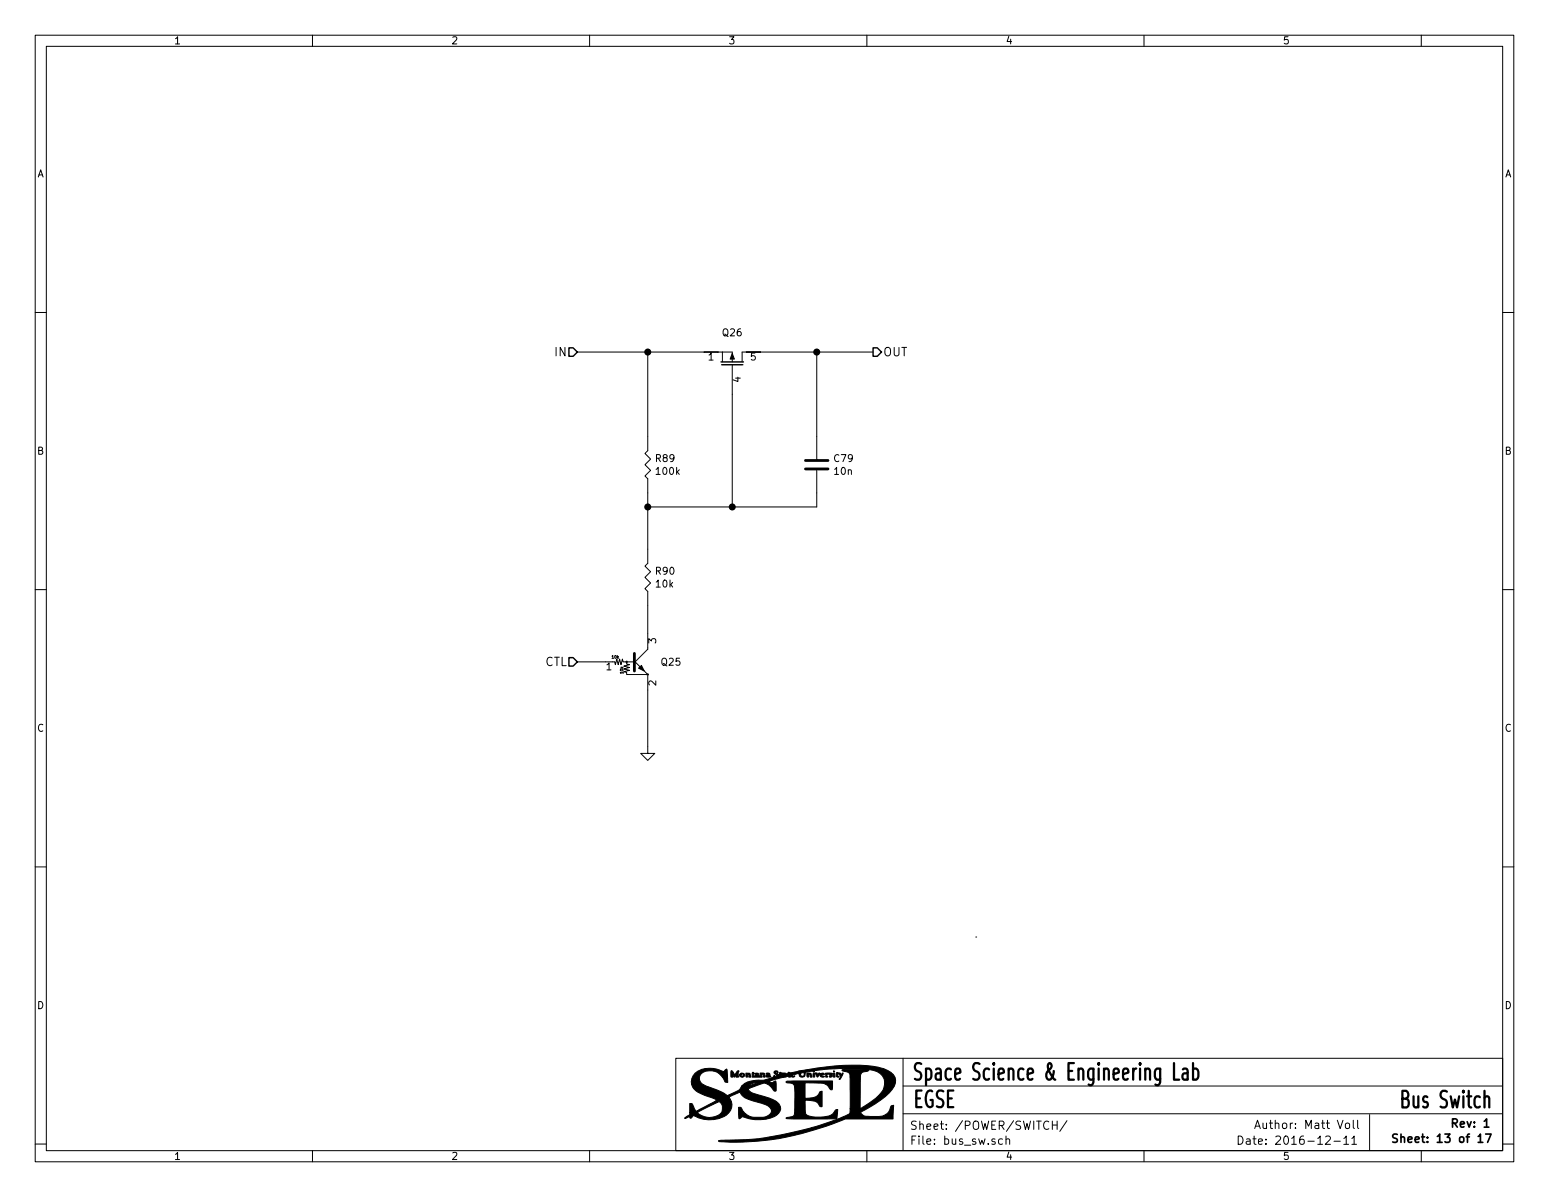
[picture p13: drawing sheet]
<svg xmlns="http://www.w3.org/2000/svg" width="279mm" height="216mm" viewBox="0 0 279 216" stroke-linecap="round" stroke-linejoin="round" font-family="sans-serif">
<defs><g id="words">
<g font-size="4.2">
<text x="164.4" y="194.9">Space Science &amp; Engineering Lab</text>
<text x="164.5" y="199.8">EGSE</text>
<text x="254.3" y="199.9">Bus Swit</text>
</g>
<g font-size="2.1">
<text x="100.2" y="64.3">IN</text>
<text x="159.3" y="64.3">OUT</text>
<text x="98.2" y="120.1">CTL</text>
<text x="164.1" y="203.8">Sheet: /POWER/SWITCH/</text>
<text x="228.6" y="203.6">Author: Matt Voll</text>
<text x="262.8" y="203.4">Rev: 1</text>
<text x="164.1" y="206.5">File: bus_sw.sch</text>
<text x="228.6" y="206.5">Date: 2016-12-11</text>
<text x="254.7" y="206.1">Sheet: 13 of 17</text>
</g>
<g font-size="1.8">
<text x="31.3" y="8">1</text>
<text x="81.4" y="8">2</text>
<text x="131.3" y="8">3</text>
<text x="181.4" y="8">4</text>
<text x="231.3" y="8">5</text>
<text x="6.7" y="32">A</text>
<text x="271.4" y="32">A</text>
<text x="127.8" y="65">1</text>
<text x="130.4" y="60.7">Q26</text>
<text x="135.4" y="65">5</text>
<text x="133.6" y="68.9" transform="rotate(-90 133.6 68.9)">4</text>
<text x="6.7" y="82">B</text>
<text x="118.3" y="83.3">R89</text>
<text x="150.5" y="83.3">C79</text>
<text x="271.4" y="82">B</text>
<text x="118.5" y="85.6">100k</text>
<text x="150.6" y="85.6">10n</text>
<text x="118.3" y="103.7">R90</text>
<text x="118.4" y="106">10k</text>
<text x="118.4" y="116.1" transform="rotate(-90 118.4 116.1)">3</text>
<text x="109.4" y="120.9">1</text>
<text x="118.4" y="123.7" transform="rotate(-90 118.4 123.7)">2</text>
<text x="119.4" y="120.1">Q25</text>
<text x="6.7" y="132">C</text>
<text x="271.4" y="132">C</text>
<text x="6.7" y="182">D</text>
<text x="271.4" y="182">D</text>
<text x="31.3" y="209.2">1</text>
<text x="81.4" y="209.2">2</text>
<text x="131.3" y="209.2">3</text>
<text x="181.4" y="209.2">4</text>
<text x="231.3" y="209.2">5</text>
</g>
<g font-size=".7">
<text x="110.4" y="118.8">10k</text>
<text x="112.4" y="121.5" transform="rotate(-90 112.4 121.5)">10k</text>
</g>
</g></defs>
<g fill="none" stroke="#000" stroke-width=".18">
<path d="M6.3 6.4h266.7v203.2h-266.7zM8.4 8.4h262.6v199.1h-262.6zM56.4 6.4v2M106.3 6.4v2M156.4 6.4v2M206.3 6.4v2M256.4 6.4v2M6.3 56.4h2.1M271 56.4h2M104.1 63.5h28v1.8M116.8 63.5v17.8l-.5 .5 1 1-1 1 1 1-1 1.1 .5 .5v15.2l-.5 .5 1 1-1 1 1 1.1-1 1 .5 .5v10.4l-2.5 2.5M130.3 63.5v1.8"/>
<path d="M132.1 65.8v25.6M147.3 63.5v19.3M157.5 63.5h-23.6v1.8M147.3 84.8v6.6h-30.5M6.3 106.3h2.1M104.1 119.4h5.1M110.5 119.4h.4l.1 .5 .3-1 .2 1 .3-1 .2 1 .3-1 .1 .5h1.9M114.3 119.1l2.5 2.6h-3.8v-.4l-.5-.1 1-.3-1-.2 1-.3-1-.3 1-.2-.5-.1v-.4M271 106.3h2M116.8 121.9v14h1.3l-1.3 1.3-1.2-1.3h1.2M6.3 156.4h2.1M271 156.4h2"/>
<path d="M176 169h.1M121.9 190.9h149.1v16.6h-149.1zM162.9 195.9h108M162.9 190.9v16.6M6.3 206.3h2.1M56.4 207.5v2.1M106.3 207.5v2.1M156.4 207.5v2.1M162.9 200.9h108M180.8 205.5l-.4-.1-.3 .3 .1 .6h.6M181.5 205.5a.37 .37 0 0 1 .6 .1v.8M181.5 204.9v1.5"/>
<path d="M189.8 202.2v1.5M189.8 202.9h.9M190.7 202.2v1.5M192.5 202.1l-1.3 2M206.3 207.5v2.1M223.3 204.9a.76 .76 0 0 1 .9 .8 .76 .76 0 0 1-.9 .7zM224.8 205.5h.6l.1 .9M225.5 205.8h-.5l-.2 .2 .2 .4 .5-.1M226 205.4h.6M226.2 204.9v1.3l.4 .2M226.3 203.6l.5-1.5 .5 1.5M226.5 203.1h.7"/>
<path d="M227 205.9l.7-.1-.1-.3-.4-.1-.2 .2 .1 .7h.5M227.8 202.6v.8a.37 .37 0 0 0 .6 0M244.9 202.1v1.3l.2 .2M247 201v6.5M256.4 207.5v2.1M271 206.3h2M273 209.6h.1"/>
<circle cx="113" cy="119.4" r=".13"/>
<circle cx="116.8" cy="121.7" r=".13"/>
</g>
<path d="M252 204.6l-.5-.1-.3 .3 .1 .4 .7 .3v.4l-.2 .1h-.6M252.7 205.2l.2-.1h.4v.9M252.7 204.5v1.5M254 205.6l.7-.2-.1-.3h-.4l-.2 .2 .1 .7h.5M262 202.6l.7-.1 .2-.2-.1-.3-.2-.2h-.6v1.5" fill="none" stroke="#000" stroke-width=".3"/>
<path d="M253 198.2h.6a.84 .84 0 0 0 0-1.5h-.6v3h.7a.93 .93 0 0 0-.1-1.5" fill="none" stroke="#000" stroke-width=".41"/>
<g fill="#000" stroke="#000" stroke-width=".18">
<path d="M132.1 63.8l.4 1h-.8zM115.2 120.5l.5-.5 .5 1zM131.9 193.1l.2 .1 .4 .7 .4-.7 .2-.1 .2 .1a.84 .84 0 0 0 0 1h-.6l.2-.2-.1-.4-.3 .7-.4-.7 .1 .7-.3-.1zM133.5 193.6a.52 .52 0 0 1 .8 .4 .46 .46 0 0 1-.5 .3 .46 .46 0 0 1-.4-.5h.3v.3h.3v-.4l-.1-.1-.2 .2h-.3zM134.5 193.5a.68 .68 0 0 1 1 .8h-.4l-.1-.7-.2 .7h-.2zM135.7 193.4h.1l.2 .2v.6l.6-.1v-.1h-.4l.4-.4-.4 .1a.4 .4 0 0 1 .5-.1 .4 .4 0 0 1 .2 .5l.2 .1v-.7a.72 .72 0 0 1 .8 .2l.1 .6h-.3l-.1-.7-.2 .2 .1 .5h-1.8zM138.2 193.6a.51 .51 0 0 1 .6 0 .51 .51 0 0 1 .2 .5v.1l-.3 .1-.5-.1v-.2l.4 .1v-.1h-.4l.4-.2v-.2l-.3 .2zM145.5 193.5a.71 .71 0 0 1 1 .8h-.3l-.2-.7-.1 .6-.3 .1zM146.7 193.5a.44 .44 0 0 1 .1 .8l-.1-.1zM147 193.5h.4l.1 .4 .2-.3h.2l-.4 .7zM147.9 193.8l.5-.2-.4 .1a.42 .42 0 0 1 .7 0v.1l-.5 .2 .2 .2 .3-.1-.2 .2a.45 .45 0 0 1-.6-.5zM148.9 193.6h1.1l.1 .2-.3-.2 .3 .3v.2l-.5 .2v-.2h.3l-.5-.4-.3 .2 .2 .4h-.4z"/>
<path d="M141.8 195.1l1.2-.1h7.2l-.1 1.5h-.3a2.08 2.08 0 0 0-2.3-1.1l-2.3-.1v2.8a2.89 2.89 0 0 0 2.5-.8 .49 .49 0 0 1 .6-.5v2.8a.44 .44 0 0 1-.6-.4 1.21 1.21 0 0 0-1.1-.6l-1.4-.2v1.7a.92 .92 0 0 0 .9 1.2 5.7 5.7 0 0 0 4.1-.4l.3-.4a.51 .51 0 0 1 .6-.4l-.1 1.7h-7.8l-1.4-.1 .2-.2 .6-.1a.65 .65 0 0 0 .7-.8l.1-1.4a10.7 10.7 0 0 0-.2-3.6l-.6-.2-.7-.1zM150.3 193.5l.2 .1 .1 .7-.3-.1zM150.4 193.1l.1 .2h-.2zM150.9 193.4h.2a.58 .58 0 0 1 .7 .6l.1-.4 .2-.1-.5 1.1h-.3a.54 .54 0 0 0 .3-.5 .54 .54 0 0 0-.4-.4l-.1 .2 .2 .3-.2 .1a.57 .57 0 0 1-.2-.9zM125.4 193.6a4.8 4.8 0 0 1 5.1-.3l.6-.5 .2 2.4a.48 .48 0 0 1-.7-.4 2.7 2.7 0 0 0-4.1-1.2 1.38 1.38 0 0 0 .9 2.3l2.6 1 1.2 .7 1.1-.5a2.12 2.12 0 0 0 1.5-1.2h1.3l1.6-.7a2.24 2.24 0 0 0-1.7 .7h-1.2l.1-.1a5.2 5.2 0 0 1 3.5-1l1.9-.5 .3-.3 .2 .1h.3l-.4-.5-.1-.2 .2-.2h.4l.1 .1v.2l-.2-.2h-.3l.7 .7 .1-.2 .4 .1 .6-.1-.6-.1-.4 .1 .1-.4 1.1 .3 .5-.3a2.14 2.14 0 0 0 1.7-.2l1.2-.2a37.2 37.2 0 0 1 13.3-.5 4.2 4.2 0 0 1 2.9 1.8 2.19 2.19 0 0 1-.5 2.2 19.5 19.5 0 0 1-5.6 4.1l-.1 .1a1.56 1.56 0 0 0 1.8 .7h.6a2.7 2.7 0 0 0 2.7-.9l.5-1 .4-.1-.1 2.4h-8.6a49.2 49.2 0 0 1-22.8 4.1l-.1-.2h.5a57.1 57.1 0 0 0 23.1-4.8l.1-.9h1.8l.9-.5a7.9 7.9 0 0 0 3.4-3.3 2.36 2.36 0 0 0-2.3-3.2h-.4l-.1 .2-.4 .1a1.01 1.01 0 0 0-1 1.4l-.1 5.3h-1.8v-5a1.88 1.88 0 0 0-.2-1.5l-1.1-.3-.1-.2 3.9-.2a41.2 41.2 0 0 0-8.9 .4l-.1 .2-.4-.2-1.1 .2-.1 .6a.57 .57 0 0 1-.6 .3 .57 .57 0 0 1-.5-.5h.3l.2 .3h.4l.1-.5-.1-.1h-.3l-.3 .3-.6-.2-.9 .4a.26 .26 0 0 0 .5 .1l-.3 .2h-.3l-.4-.3v.1l.2 .1-.1 .1-.5-.2-.1 .1-2 .5-1.2 .4a.79 .79 0 0 0 1.2-.1l.1 .5v1.2l-.4 .1a2.32 2.32 0 0 0-1.9-1.4l-2.7 1a1.85 1.85 0 0 0 1.6 1 8.1 8.1 0 0 1 3.9 1.7 1.34 1.34 0 0 1-.4 2.1 7.3 7.3 0 0 1-6.2 .2l-.6 .4-.1-2.1a.41 .41 0 0 1 .6 .3 2.74 2.74 0 0 0 3 1.5 2.1 2.1 0 0 0 2.4-1.1 2.02 2.02 0 0 0-1.8-1.4 8 8 0 0 1-3.6-1.4l-.3-.6h-.1l-1.9 .9 .2 .3a2.19 2.19 0 0 1-1.1 3.2 5.9 5.9 0 0 1-5.5-.2l-.4 .5h-.2l-.1-.3-.9 .3 .9-.6v-.4h1.4a3 3 0 0 0 4.4-.2 1.27 1.27 0 0 0-.6-1.8l-3.8 2h-1.4v-1.7l.5 .1 .7 1.3 2.6-1.4a1.27 1.27 0 0 0 1-.6l-.4-.2a7.5 7.5 0 0 1-3.8-2.1 2.05 2.05 0 0 1 .4-2.5z"/>
</g>
<path d="M145.3 84.6h4.1M145.3 83.1h4.1" fill="none" stroke="#000" stroke-width=".51"/>
<path d="M102.6 62.7h.8l.7 .8-.7 .8h-.8zM130 65.3h4.1M130.2 65.8h3.8M157.5 62.7h.7l.8 .8-.8 .8h-.7zM102.6 118.6h.8l.7 .8-.7 .7h-.8z" fill="none" stroke="#000" stroke-width=".25"/>
<path d="M114.4 117.9v3.1z" fill="#000" stroke="#000" stroke-width=".51"/>
<g fill="#000" stroke="#000" stroke-width=".25">
<circle cx="116.8" cy="63.5" r=".51"/>
<circle cx="147.3" cy="63.5" r=".51"/>
<circle cx="116.8" cy="91.4" r=".51"/>
<circle cx="132.1" cy="91.4" r=".51"/>
</g>
<use href="#words"/>
</svg>
